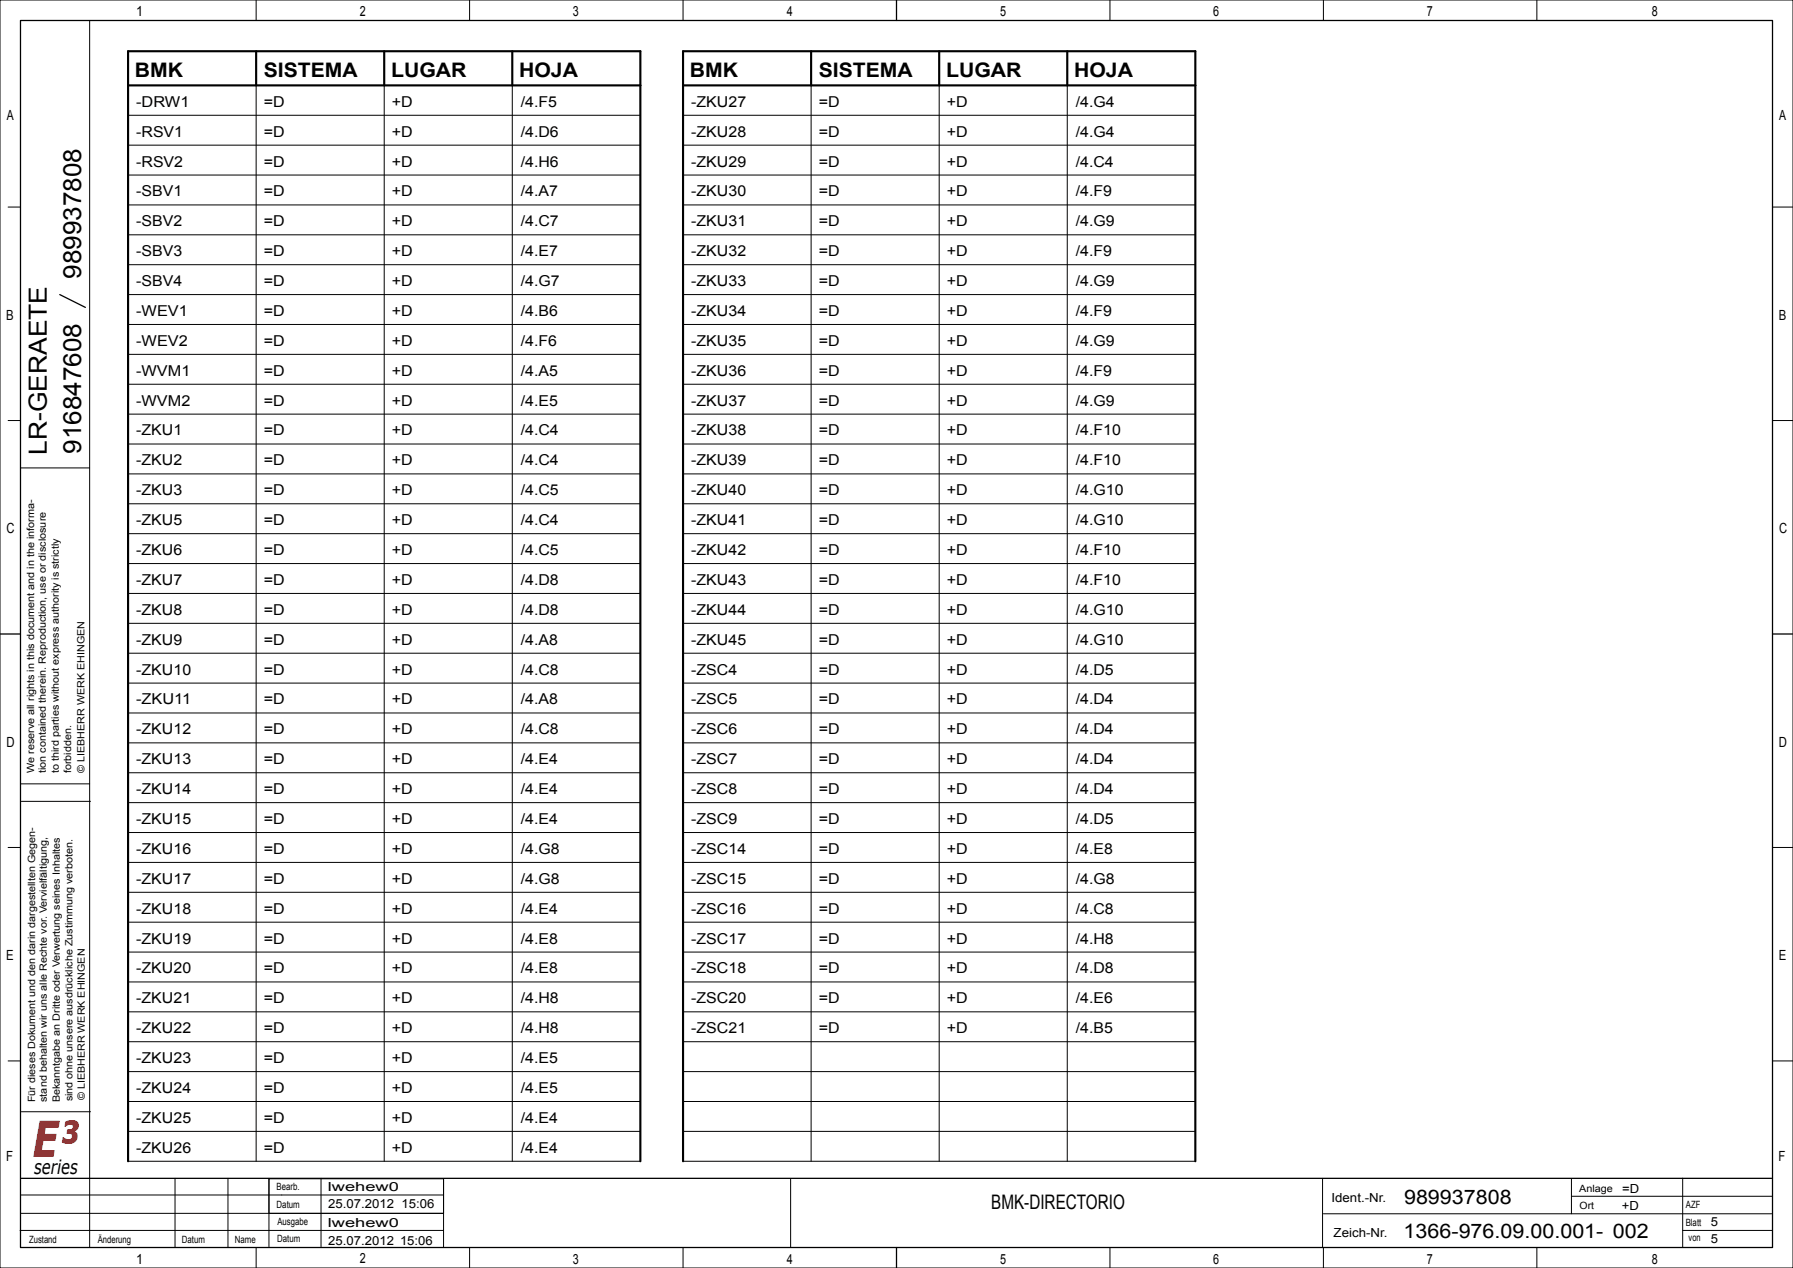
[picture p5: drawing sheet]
<svg xmlns="http://www.w3.org/2000/svg" width="420mm" height="297mm" viewBox="0 0 420 297" stroke-linecap="round" stroke-linejoin="round" font-family="sans-serif">
<defs><g id="words">
<text font-size="11.5" fill="#f00" x="7.6" y="271">E³</text>
<g font-size="5.9">
<text x="19" y="65.3" transform="rotate(-90 19 65.3)">989937808</text>
<text x="11" y="106.5" transform="rotate(-90 11 106.5)">LR-GERAETE</text>
<text x="19" y="106.3" transform="rotate(-90 19 106.3)">916847608</text>
</g>
<g font-size="4.7">
<text x="31.6" y="18">BMK</text>
<text x="61.8" y="18">SISTEMA</text>
<text x="91.6" y="18">LUGAR</text>
<text x="121.6" y="18">HOJA</text>
<text x="161.6" y="18">BMK</text>
<text x="191.8" y="18">SISTEMA</text>
<text x="221.6" y="18">LUGAR</text>
<text x="251.6" y="18">HOJA</text>
<text x="328.9" y="281.9">989937808</text>
<text x="232.2" y="283.2">BMK-DIRECTORIO</text>
<text x="328.8" y="290">1366-976.09.00.001- 002</text>
</g>
<text font-size="4.6" x="8" y="275">series</text>
<g font-size="3.5">
<text x="31.9" y="25">-DRW1</text>
<text x="61.8" y="25">=D</text>
<text x="91.8" y="25">+D</text>
<text x="122" y="25">/4.F5</text>
<text x="161.9" y="25">-ZKU27</text>
<text x="191.8" y="25">=D</text>
<text x="221.8" y="25">+D</text>
<text x="252" y="25">/4.G4</text>
<text x="31.9" y="32">-RSV1</text>
<text x="61.8" y="32">=D</text>
<text x="91.8" y="32">+D</text>
<text x="122" y="32">/4.D6</text>
<text x="161.9" y="32">-ZKU28</text>
<text x="191.8" y="32">=D</text>
<text x="221.8" y="32">+D</text>
<text x="252" y="32">/4.G4</text>
<text x="31.9" y="39">-RSV2</text>
<text x="61.8" y="39">=D</text>
<text x="91.8" y="39">+D</text>
<text x="122" y="39">/4.H6</text>
<text x="161.9" y="39">-ZKU29</text>
<text x="191.8" y="39">=D</text>
<text x="221.8" y="39">+D</text>
<text x="252" y="39">/4.C4</text>
<text x="31.9" y="46">-SBV1</text>
<text x="61.8" y="46">=D</text>
<text x="91.8" y="46">+D</text>
<text x="122" y="46">/4.A7</text>
<text x="161.9" y="46">-ZKU30</text>
<text x="191.8" y="46">=D</text>
<text x="221.8" y="46">+D</text>
<text x="252" y="46">/4.F9</text>
<text x="31.9" y="53">-SBV2</text>
<text x="61.8" y="53">=D</text>
<text x="91.8" y="53">+D</text>
<text x="122" y="53">/4.C7</text>
<text x="161.9" y="53">-ZKU31</text>
<text x="191.8" y="53">=D</text>
<text x="221.8" y="53">+D</text>
<text x="252" y="53">/4.G9</text>
<text x="31.9" y="60">-SBV3</text>
<text x="61.8" y="60">=D</text>
<text x="91.8" y="60">+D</text>
<text x="122" y="60">/4.E7</text>
<text x="161.9" y="60">-ZKU32</text>
<text x="191.8" y="60">=D</text>
<text x="221.8" y="60">+D</text>
<text x="252" y="60">/4.F9</text>
<text x="31.9" y="67">-SBV4</text>
<text x="61.8" y="67">=D</text>
<text x="91.8" y="67">+D</text>
<text x="122" y="67">/4.G7</text>
<text x="161.9" y="67">-ZKU33</text>
<text x="191.8" y="67">=D</text>
<text x="221.8" y="67">+D</text>
<text x="252" y="67">/4.G9</text>
<text x="31.9" y="74">-WEV1</text>
<text x="61.8" y="74">=D</text>
<text x="91.8" y="74">+D</text>
<text x="122" y="74">/4.B6</text>
<text x="161.9" y="74">-ZKU34</text>
<text x="191.8" y="74">=D</text>
<text x="221.8" y="74">+D</text>
<text x="252" y="74">/4.F9</text>
<text x="31.9" y="81">-WEV2</text>
<text x="61.8" y="81">=D</text>
<text x="91.8" y="81">+D</text>
<text x="122" y="81">/4.F6</text>
<text x="161.9" y="81">-ZKU35</text>
<text x="191.8" y="81">=D</text>
<text x="221.8" y="81">+D</text>
<text x="252" y="81">/4.G9</text>
<text x="31.9" y="88">-WVM1</text>
<text x="61.8" y="88">=D</text>
<text x="91.8" y="88">+D</text>
<text x="122" y="88">/4.A5</text>
<text x="161.9" y="88">-ZKU36</text>
<text x="191.8" y="88">=D</text>
<text x="221.8" y="88">+D</text>
<text x="252" y="88">/4.F9</text>
<text x="31.9" y="95">-WVM2</text>
<text x="61.8" y="95">=D</text>
<text x="91.8" y="95">+D</text>
<text x="122" y="95">/4.E5</text>
<text x="161.9" y="95">-ZKU37</text>
<text x="191.8" y="95">=D</text>
<text x="221.8" y="95">+D</text>
<text x="252" y="95">/4.G9</text>
<text x="31.9" y="102">-ZKU1</text>
<text x="61.8" y="102">=D</text>
<text x="91.8" y="102">+D</text>
<text x="122" y="102">/4.C4</text>
<text x="161.9" y="102">-ZKU38</text>
<text x="191.8" y="102">=D</text>
<text x="221.8" y="102">+D</text>
<text x="252" y="102">/4.F10</text>
<text x="31.9" y="109">-ZKU2</text>
<text x="61.8" y="109">=D</text>
<text x="91.8" y="109">+D</text>
<text x="122" y="109">/4.C4</text>
<text x="161.9" y="109">-ZKU39</text>
<text x="191.8" y="109">=D</text>
<text x="221.8" y="109">+D</text>
<text x="252" y="109">/4.F10</text>
<text x="31.9" y="116">-ZKU3</text>
<text x="61.8" y="116">=D</text>
<text x="91.8" y="116">+D</text>
<text x="122" y="116">/4.C5</text>
<text x="161.9" y="116">-ZKU40</text>
<text x="191.8" y="116">=D</text>
<text x="221.8" y="116">+D</text>
<text x="252" y="116">/4.G10</text>
<text x="31.9" y="123">-ZKU5</text>
<text x="61.8" y="123">=D</text>
<text x="91.8" y="123">+D</text>
<text x="122" y="123">/4.C4</text>
<text x="161.9" y="123">-ZKU41</text>
<text x="191.8" y="123">=D</text>
<text x="221.8" y="123">+D</text>
<text x="252" y="123">/4.G10</text>
<text x="31.9" y="130">-ZKU6</text>
<text x="61.8" y="130">=D</text>
<text x="91.8" y="130">+D</text>
<text x="122" y="130">/4.C5</text>
<text x="161.9" y="130">-ZKU42</text>
<text x="191.8" y="130">=D</text>
<text x="221.8" y="130">+D</text>
<text x="252" y="130">/4.F10</text>
<text x="31.9" y="137">-ZKU7</text>
<text x="61.8" y="137">=D</text>
<text x="91.8" y="137">+D</text>
<text x="122" y="137">/4.D8</text>
<text x="161.9" y="137">-ZKU43</text>
<text x="191.8" y="137">=D</text>
<text x="221.8" y="137">+D</text>
<text x="252" y="137">/4.F10</text>
<text x="31.9" y="144">-ZKU8</text>
<text x="61.8" y="144">=D</text>
<text x="91.8" y="144">+D</text>
<text x="122" y="144">/4.D8</text>
<text x="161.9" y="144">-ZKU44</text>
<text x="191.8" y="144">=D</text>
<text x="221.8" y="144">+D</text>
<text x="252" y="144">/4.G10</text>
<text x="31.9" y="151">-ZKU9</text>
<text x="61.8" y="151">=D</text>
<text x="91.8" y="151">+D</text>
<text x="122" y="151">/4.A8</text>
<text x="161.9" y="151">-ZKU45</text>
<text x="191.8" y="151">=D</text>
<text x="221.8" y="151">+D</text>
<text x="252" y="151">/4.G10</text>
<text x="31.9" y="158">-ZKU10</text>
<text x="61.8" y="158">=D</text>
<text x="91.8" y="158">+D</text>
<text x="122" y="158">/4.C8</text>
<text x="161.9" y="158">-ZSC4</text>
<text x="191.8" y="158">=D</text>
<text x="221.8" y="158">+D</text>
<text x="252" y="158">/4.D5</text>
<text x="31.9" y="165">-ZKU11</text>
<text x="61.8" y="165">=D</text>
<text x="91.8" y="165">+D</text>
<text x="122" y="165">/4.A8</text>
<text x="161.9" y="165">-ZSC5</text>
<text x="191.8" y="165">=D</text>
<text x="221.8" y="165">+D</text>
<text x="252" y="165">/4.D4</text>
<text x="31.9" y="172">-ZKU12</text>
<text x="61.8" y="172">=D</text>
<text x="91.8" y="172">+D</text>
<text x="122" y="172">/4.C8</text>
<text x="161.9" y="172">-ZSC6</text>
<text x="191.8" y="172">=D</text>
<text x="221.8" y="172">+D</text>
<text x="252" y="172">/4.D4</text>
<text x="31.9" y="179">-ZKU13</text>
<text x="61.8" y="179">=D</text>
<text x="91.8" y="179">+D</text>
<text x="122" y="179">/4.E4</text>
<text x="161.9" y="179">-ZSC7</text>
<text x="191.8" y="179">=D</text>
<text x="221.8" y="179">+D</text>
<text x="252" y="179">/4.D4</text>
<text x="31.9" y="186">-ZKU14</text>
<text x="61.8" y="186">=D</text>
<text x="91.8" y="186">+D</text>
<text x="122" y="186">/4.E4</text>
<text x="161.9" y="186">-ZSC8</text>
<text x="191.8" y="186">=D</text>
<text x="221.8" y="186">+D</text>
<text x="252" y="186">/4.D4</text>
<text x="31.9" y="193">-ZKU15</text>
<text x="61.8" y="193">=D</text>
<text x="91.8" y="193">+D</text>
<text x="122" y="193">/4.E4</text>
<text x="161.9" y="193">-ZSC9</text>
<text x="191.8" y="193">=D</text>
<text x="221.8" y="193">+D</text>
<text x="252" y="193">/4.D5</text>
<text x="31.9" y="200">-ZKU16</text>
<text x="61.8" y="200">=D</text>
<text x="91.8" y="200">+D</text>
<text x="122" y="200">/4.G8</text>
<text x="161.9" y="200">-ZSC14</text>
<text x="191.8" y="200">=D</text>
<text x="221.8" y="200">+D</text>
<text x="252" y="200">/4.E8</text>
<text x="31.9" y="207">-ZKU17</text>
<text x="61.8" y="207">=D</text>
<text x="91.8" y="207">+D</text>
<text x="122" y="207">/4.G8</text>
<text x="161.9" y="207">-ZSC15</text>
<text x="191.8" y="207">=D</text>
<text x="221.8" y="207">+D</text>
<text x="252" y="207">/4.G8</text>
<text x="31.9" y="214">-ZKU18</text>
<text x="61.8" y="214">=D</text>
<text x="91.8" y="214">+D</text>
<text x="122" y="214">/4.E4</text>
<text x="161.9" y="214">-ZSC16</text>
<text x="191.8" y="214">=D</text>
<text x="221.8" y="214">+D</text>
<text x="252" y="214">/4.C8</text>
<text x="31.9" y="221">-ZKU19</text>
<text x="61.8" y="221">=D</text>
<text x="91.8" y="221">+D</text>
<text x="122" y="221">/4.E8</text>
<text x="161.9" y="221">-ZSC17</text>
<text x="191.8" y="221">=D</text>
<text x="221.8" y="221">+D</text>
<text x="252" y="221">/4.H8</text>
<text x="31.9" y="228">-ZKU20</text>
<text x="61.8" y="228">=D</text>
<text x="91.8" y="228">+D</text>
<text x="122" y="228">/4.E8</text>
<text x="161.9" y="228">-ZSC18</text>
<text x="191.8" y="228">=D</text>
<text x="221.8" y="228">+D</text>
<text x="252" y="228">/4.D8</text>
<text x="31.9" y="235">-ZKU21</text>
<text x="61.8" y="235">=D</text>
<text x="91.8" y="235">+D</text>
<text x="122" y="235">/4.H8</text>
<text x="161.9" y="235">-ZSC20</text>
<text x="191.8" y="235">=D</text>
<text x="221.8" y="235">+D</text>
<text x="252" y="235">/4.E6</text>
<text x="31.9" y="242">-ZKU22</text>
<text x="61.8" y="242">=D</text>
<text x="91.8" y="242">+D</text>
<text x="122" y="242">/4.H8</text>
<text x="161.9" y="242">-ZSC21</text>
<text x="191.8" y="242">=D</text>
<text x="221.8" y="242">+D</text>
<text x="252" y="242">/4.B5</text>
<text x="31.9" y="249">-ZKU23</text>
<text x="61.8" y="249">=D</text>
<text x="91.8" y="249">+D</text>
<text x="122" y="249">/4.E5</text>
<text x="31.9" y="256">-ZKU24</text>
<text x="61.8" y="256">=D</text>
<text x="91.8" y="256">+D</text>
<text x="122" y="256">/4.E5</text>
<text x="31.9" y="263">-ZKU25</text>
<text x="61.8" y="263">=D</text>
<text x="91.8" y="263">+D</text>
<text x="122" y="263">/4.E4</text>
<text x="31.9" y="270">-ZKU26</text>
<text x="61.8" y="270">=D</text>
<text x="91.8" y="270">+D</text>
<text x="122" y="270">/4.E4</text>
</g>
<g font-size="3.3">
<text x="31.9" y="3.8">1</text>
<text x="84.3" y="3.7">2</text>
<text x="134.2" y="3.8">3</text>
<text x="184.3" y="3.8">4</text>
<text x="234.3" y="3.8">5</text>
<text x="284.2" y="3.8">6</text>
<text x="334.2" y="3.8">7</text>
<text x="386.9" y="3.8">8</text>
<text x="1.6" y="28.1">A</text>
<text x="416.8" y="28.1">A</text>
<text x="1.5" y="74.9">B</text>
<text x="416.7" y="74.9">B</text>
<text x="1.6" y="124.9">C</text>
<text x="416.8" y="124.9">C</text>
<text x="1.5" y="174.9">D</text>
<text x="416.7" y="174.9">D</text>
<text x="1.5" y="224.9">E</text>
<text x="416.7" y="224.9">E</text>
<text x="1.4" y="271.9">F</text>
<text x="416.6" y="271.9">F</text>
<text x="31.9" y="296">1</text>
<text x="84.3" y="295.9">2</text>
<text x="134.2" y="296">3</text>
<text x="184.3" y="296">4</text>
<text x="234.3" y="296">5</text>
<text x="284.2" y="296">6</text>
<text x="334.2" y="296">7</text>
<text x="386.9" y="296">8</text>
</g>
<g font-size="2.9">
<text x="76.8" y="279">lwehew0</text>
<text x="311.9" y="281.5">Ident.-Nr.</text>
<text x="380" y="279.5">=D</text>
<text x="76.8" y="287.5">lwehew0</text>
<text x="76.9" y="283">25.07.2012 15:06</text>
<text x="379.9" y="283.4">+D</text>
<text x="400.8" y="287.2">5</text>
<text x="76.9" y="291.5">25.07.2012</text>
<text x="93.7" y="291.5">15:06</text>
<text x="312.4" y="289.7">Zeich-Nr.</text>
<text x="400.8" y="291.1">5</text>
</g>
<g font-size="2.3">
<text x="8" y="181.1" transform="rotate(-90 8 181.1)">We reserve all rights in this document and in the informa-</text>
<text x="10.7" y="181.1" transform="rotate(-90 10.7 181.1)">tion contained therein. Reproduction, use or disclosure</text>
<text x="13.8" y="181.1" transform="rotate(-90 13.8 181.1)">to third parties without express authority is strictly</text>
<text x="16.7" y="181.1" transform="rotate(-90 16.7 181.1)">forbidden.</text>
<text x="19.8" y="181" transform="rotate(-90 19.8 181)">© LIEBHERR WERK EHINGEN</text>
<text x="17" y="258" transform="rotate(-90 17 258)">sind ohne unsere ausdrückliche Zustimmung verboten.</text>
<text x="19.9" y="257.7" transform="rotate(-90 19.9 257.7)">© LIEBHERR WERK EHINGEN</text>
<text x="8.2" y="258.2" transform="rotate(-90 8.2 258.2)">Für dieses Dokument und den darin dargestellten Gegen-</text>
<text x="11" y="258.1" transform="rotate(-90 11 258.1)">stand behalten wir uns alle Rechte vor. Vervielfältigung,</text>
<text x="14" y="258.2" transform="rotate(-90 14 258.2)">Bekanntgabe an Dritte oder Verwertung seines Inhaltes</text>
<text x="64.8" y="278.8">Bearb.</text>
<text x="369.9" y="279.3">Anlage</text>
<text x="64.8" y="282.9">Datum</text>
<text x="65" y="287">Ausgabe</text>
<text x="370" y="283.2">Ort</text>
<text x="394.9" y="287.1">Blatt</text>
<text x="394.9" y="283">AZF</text>
<text x="6.8" y="291.2">Zustand</text>
<text x="22.9" y="291.2">Änderung</text>
<text x="42.6" y="291.2">Datum</text>
<text x="55" y="291.2">Name</text>
<text x="64.9" y="290.9">Datum</text>
<text x="395.6" y="290.8">von</text>
</g>
</g></defs>
<g fill="none" stroke="#000" stroke-width=".23">
<path d="M0 0h420v297h-420zM21 4.8v287.4M60 0v4.8M60 20v252M90 20v252M110 0v4.8M120 20v252M160 0v4.8M190 20v252M220 20v252M250 20v252M260 0v4.8"/>
<path d="M310 0v4.8M360 0v4.8M30 27h120M30 34h120M160 27h120M160 34h120M1.9 48.5h2.9M30 41h120M30 48h120M30 55h120M160 41h120M160 48h120"/>
<path d="M160 55h120M415.2 48.5h4.8M30 62h120M30 69h120M30 76h120M160 62h120M160 69h120M160 76h120M1.9 98.5h2.9M30 83h120M30 90h120M30 97h120"/>
<path d="M160 83h120M160 90h120M160 97h120M415.2 98.5h4.8M4.8 109.6h16.2M30 104h120M30 111h120M30 118h120M160 104h120M160 111h120M160 118h120M30 125h120"/>
<path d="M30 132h120M30 139h120M160 125h120M160 132h120M160 139h120M30 146h120M30 153h120M30 160h120M160 146h120M160 153h120M160 160h120M30 167h120"/>
<path d="M30 174h120M160 167h120M160 174h120M1.9 198.5h2.9M4.8 183.6h16.2M5 187.7h16.2M30 181h120M30 188h120M30 195h120M160 181h120M160 188h120M160 195h120"/>
<path d="M415.2 198.5h4.8M30 202h120M30 209h120M30 216h120M160 202h120M160 209h120M160 216h120M30 223h120M30 230h120M30 237h120M160 223h120M160 230h120"/>
<path d="M160 237h120M1.9 248.5h2.9M30 244h120M30 251h120M30 258h120M160 244h120M160 251h120M160 258h120M415.2 248.5h4.8M4.8 279.9h99.1M5 260.4h16.2M30 265h120"/>
<path d="M30 272h120M41 276v16.1M53.4 276v16.2M63 276.1h40.9v8.1h-40.9zM63 276v16M75.2 276v16M103.9 276.2v16M160 265h120M160 272h120M185.2 276.2v16M309.8 276v16.2M368.1 276.1v8.2"/>
<path d="M394.2 276v16.2M4.7 288.2h99.2M4.8 284.2h99.1M60 292.2v4.8M110 292.2v4.8M160 292.2v4.8M260 292.2v4.8M310 292.2v4.8M310 284.3h105M360 292.2v4.8M368.1 280.2h47.1M415.2 288.2h-21"/>
</g>
<path d="M4.8 4.8h410.4v287.4h-410.4zM210 0v4.8M14 69l6 3M0 148.5h4.8M415.2 148.5h4.7M5 276h410M210 292.2v4.8" fill="none" stroke="#000" stroke-width=".3"/>
<path d="M30 20h120M60 12v8M90 12v8M120 12v8M160 20h120M190 12v8M220 12v8M250 12v8M30 272v-260h120v260M160 272v-260h120v260" fill="none" stroke="#000" stroke-width=".5"/>
<use href="#words"/>
</svg>
